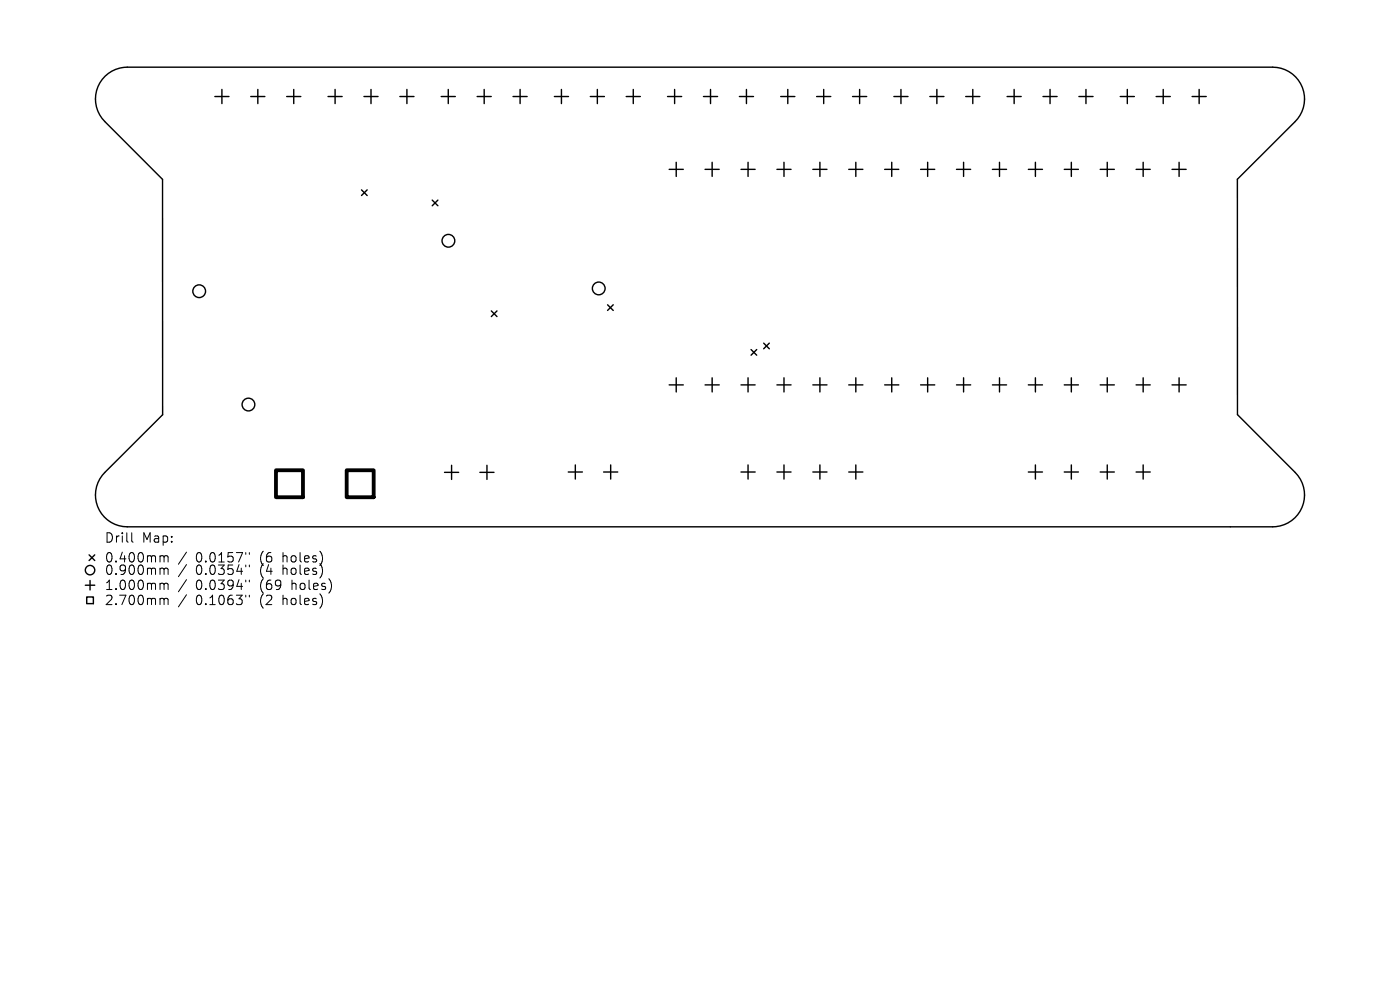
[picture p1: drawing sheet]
<svg xmlns="http://www.w3.org/2000/svg" width="297mm" height="210mm" viewBox="0 0 297 210" stroke-linecap="round" stroke-linejoin="round" font-family="sans-serif">
<defs><g id="words">
<g font-size="2.8">
<text x="22.1" y="115.4">Drill</text>
<text x="22.1" y="119.6">0.400mm</text>
<text x="30.1" y="115.4">Map:</text>
<text x="41.5" y="119.6">0.0157&quot;</text>
<text x="55.3" y="119.6">(6</text>
<text x="60.2" y="119.6">holes)</text>
<text x="22.1" y="122.2">0.900mm</text>
<text x="22.1" y="125.4">1.000mm</text>
<text x="41.5" y="122.2">0.0354&quot;</text>
<text x="41.5" y="125.4">0.0394&quot;</text>
<text x="55.3" y="122.2">(4</text>
<text x="55.3" y="125.4">(69</text>
<text x="60.2" y="122.2">holes)</text>
<text x="62.1" y="125.4">holes)</text>
<text x="22.1" y="128.6">2.700mm</text>
<text x="41.5" y="128.6">0.1063&quot;</text>
<text x="55.3" y="128.6">(2</text>
<text x="60.2" y="128.6">holes)</text>
</g>
</g></defs>
<g fill="none" stroke="#000" stroke-width=".3">
<path d="M22.3 16.2a6.8 6.8 0 0 1 4.7-1.9h243a6.7 6.7 0 0 1 6.2 4.1 6.7 6.7 0 0 1-1.4 7.4l-12.3 12.2v50l12.3 12.2a6.8 6.8 0 0 1 1.4 7.4 6.8 6.8 0 0 1-6.2 4.2h-243a6.7 6.7 0 0 1-6.2-4.2 6.7 6.7 0 0 1 1.4-7.4l12.3-12.2v-50l-12.3-12.2a6.8 6.8 0 0 1 .1-9.6zM47.1 19v3M54.7 19v3M62.3 19v3M71.1 19v3M78.7 19v3M86.3 19v3M95.1 19v3M102.7 19v3M110.3 19v3M119.1 19v3M126.7 19v3"/>
<path d="M134.3 19v3M143.1 19v3M150.7 19v3M158.4 19v3M167.1 19v3M174.7 19v3M182.4 19v3M191.1 19v3M198.8 19v3M206.4 19v3M215.1 19v3M222.8 19v3"/>
<path d="M230.4 19v3M239.2 19v3M246.8 19v3M254.4 19v3M45.6 20.5h3M53.2 20.5h3M60.8 20.5h3M69.6 20.5h3M77.2 20.5h3M84.8 20.5h3M93.6 20.5h3M101.2 20.5h3"/>
<path d="M108.8 20.5h3M117.6 20.5h3M125.2 20.5h3M132.8 20.5h3M141.6 20.5h3M142 35.9h3M143.5 34.4v3M149.2 20.5h3M149.6 35.9h3M151.1 34.4v3M156.9 20.5h3M157.2 35.9h3"/>
<path d="M158.7 34.4v3M164.8 35.9h3M165.6 20.5h3M166.3 34.4v3M172.4 35.9h3M173.2 20.5h3M173.9 34.4v3M180.1 35.9h3M180.9 20.5h3M181.6 34.4v3M187.7 35.9h3M189.2 34.4v3"/>
<path d="M189.6 20.5h3M195.3 35.9h3M196.8 34.4v3M197.3 20.5h3M202.9 35.9h3M204.4 34.4v3M204.9 20.5h3M210.5 35.9h3M212 34.4v3M213.6 20.5h3M218.2 35.9h3M219.7 34.4v3"/>
<path d="M221.3 20.5h3M225.8 35.9h3M227.3 34.4v3M228.9 20.5h3M233.4 35.9h3M234.9 34.4v3M237.7 20.5h3M241 35.9h3M242.5 34.4v3M245.3 20.5h3M248.6 35.9h3M250.1 34.4v3"/>
<path d="M252.9 20.5h3M76.7 40.3l1.2 1.2M77.9 40.3l-1.2 1.2M91.7 42.4l1.2 1.2M92.9 42.4l-1.2 1.2M104.2 66l1.2 1.2M105.4 66l-1.2 1.2M128.9 64.7l1.2 1.2M130.1 64.7l-1.2 1.2M159.3 74.1l1.2 1.2M160.5 74.1l-1.2 1.2M162 72.8l1.2 1.2"/>
<path d="M163.2 72.8l-1.2 1.2M95.8 98.7v3M103.3 98.7v3M122.1 98.6v3M129.6 98.6v3M142 81.6h3M143.5 80.1v3M149.6 81.6h3M151.1 80.1v3M157.2 81.6h3M158.7 80.1v3M158.7 98.6v3"/>
<path d="M164.8 81.6h3M166.3 80.1v3M166.3 98.6v3M172.4 81.6h3M173.9 80.1v3M173.9 98.6v3M180.1 81.6h3M181.6 80.1v3M181.6 98.6v3M187.7 81.6h3M189.2 80.1v3M195.3 81.6h3"/>
<path d="M196.8 80.1v3M202.9 81.6h3M204.4 80.1v3M210.5 81.6h3M212 80.1v3M218.2 81.6h3M219.7 80.1v3M219.7 98.6v3M225.8 81.6h3M227.3 80.1v3M227.3 98.6v3M233.4 81.6h3"/>
<path d="M234.9 80.1v3M234.9 98.6v3M241 81.6h3M242.5 80.1v3M242.5 98.6v3M248.6 81.6h3M250.1 80.1v3M18.9 117.7l1.2 1.2M20.1 117.7l-1.2 1.2M94.3 100.2h3M101.8 100.2h3M120.6 100.1h3"/>
<path d="M128.1 100.1h3M157.2 100.1h3M164.8 100.1h3M172.4 100.1h3M180.1 100.1h3M218.2 100.1h3M225.8 100.1h3M233.4 100.1h3M241 100.1h3M18.1 124.1h2M18.4 126.6h1.4v1.4h-1.4zM19.1 123.1v2"/>
<circle cx="95.1" cy="51.1" r="1.35"/>
<circle cx="42.3" cy="61.8" r="1.35"/>
<circle cx="127" cy="61.2" r="1.35"/>
<circle cx="52.7" cy="85.8" r="1.35"/>
<circle cx="19.1" cy="120.9" r="1"/>
</g>
<path d="M58.5 99.8h5.8v5.7h-5.8zM73.5 99.8h5.8v5.7h-5.8z" fill="none" stroke="#000" stroke-width=".81"/>
<g fill="none" stroke="#000" stroke-width=".21">
<path d="M27.9 113v1.7l.3 .3M34.2 117.9h.3l.3 .3M34.8 118.2l.3-.3 .5 .1 .1 1.2M34.8 118.2v1M39.6 117.1l-1.7 2.6M39.6 119.8l-1.7 2.5M52.1 117.2v.4M52.1 119.9v.3M52.9 117.2v.4M52.9 119.9v.3M34.2 120.5h.3l.3 .3M34.2 123.7h.3l.3 .3"/>
<path d="M34.2 126.9l.5 .1 .1 .2M34.8 120.8v1.1M34.8 124v1.1M34.8 127.2v1.1M34.8 120.8l.3-.3 .5 .1 .1 1.3M34.8 124l.3-.3 .5 .1 .1 1.3M34.8 127.2l.3-.3 .5 .1 .1 1.3M39.6 123l-1.7 2.5M39.6 126.2l-1.7 2.5M52.1 123.1v.3M52.1 126.3v.3M52.9 123.1v.3"/>
<path d="M52.9 126.3v.3"/>
</g>
<use href="#words"/>
</svg>
